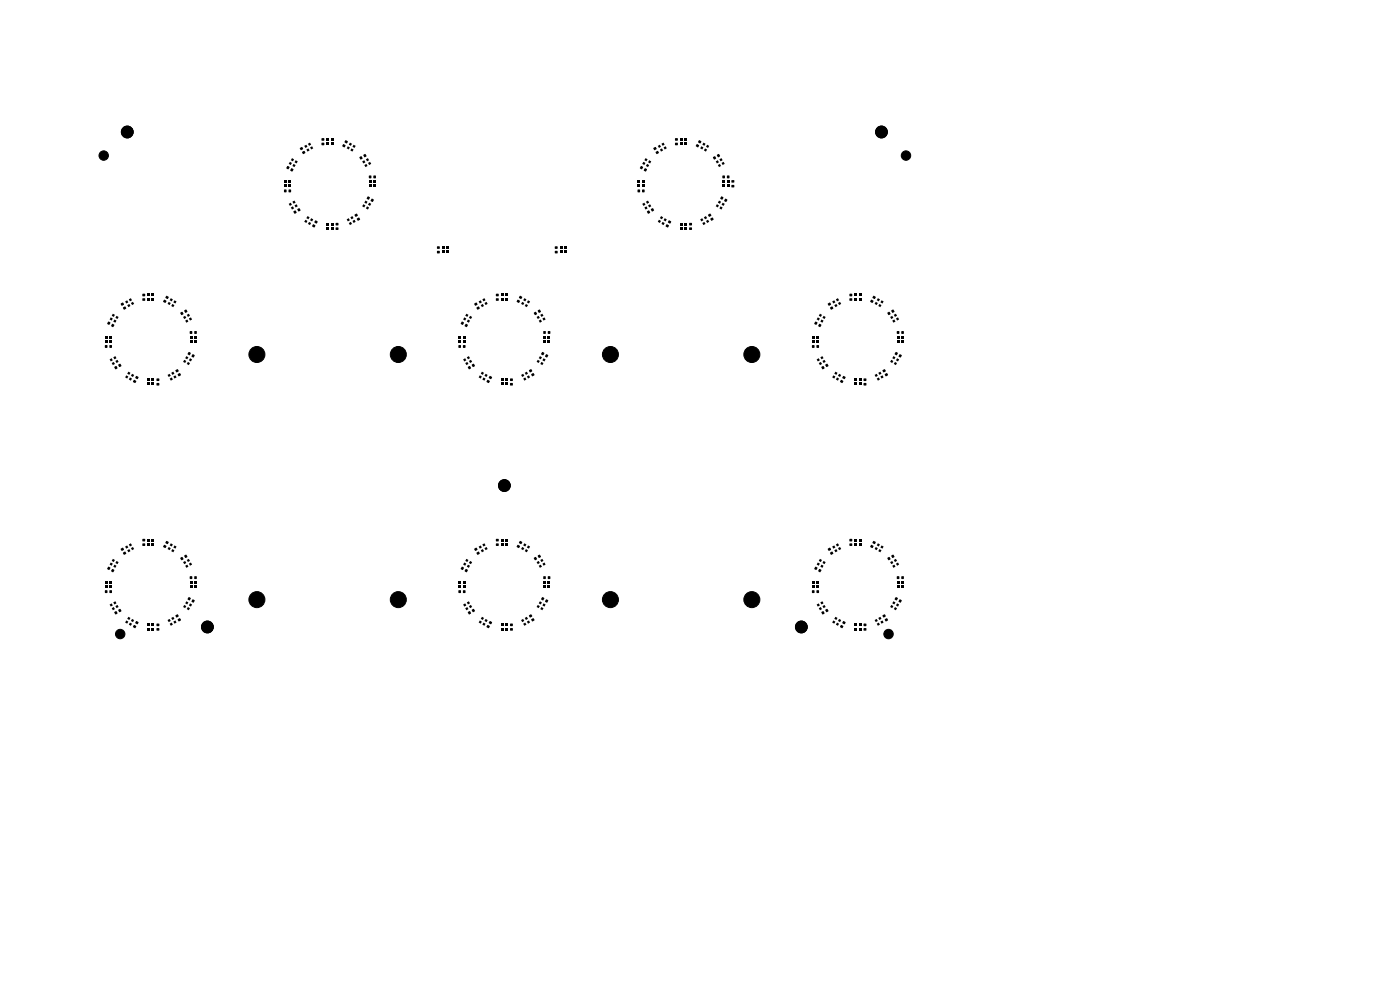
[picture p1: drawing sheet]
<svg xmlns="http://www.w3.org/2000/svg" width="297mm" height="210mm" viewBox="0 0 297 210" stroke-linecap="round" stroke-linejoin="round" font-family="sans-serif">
<g fill="#000" stroke="#000" stroke-width=".21">
<circle cx="22" cy="33" r="1"/>
<circle cx="27" cy="28" r="1.25"/>
<circle cx="187" cy="28" r="1.25"/>
<circle cx="192.2" cy="33" r="1"/>
<circle cx="54.5" cy="75.2" r=".85"/>
<circle cx="54.5" cy="75.2" r="1.7"/>
<circle cx="84.5" cy="75.2" r="1.7"/>
<circle cx="84.5" cy="75.2" r=".85"/>
<circle cx="129.5" cy="75.2" r=".85"/>
<circle cx="129.5" cy="75.2" r="1.7"/>
<circle cx="159.5" cy="75.2" r=".85"/>
<circle cx="159.5" cy="75.2" r="1.7"/>
<circle cx="107" cy="103" r="1.25"/>
<circle cx="25.5" cy="134.5" r="1"/>
<circle cx="44" cy="133" r="1.25"/>
<circle cx="54.5" cy="127.2" r=".85"/>
<circle cx="54.5" cy="127.2" r="1.7"/>
<circle cx="84.5" cy="127.2" r="1.7"/>
<circle cx="84.5" cy="127.2" r=".85"/>
<circle cx="129.5" cy="127.2" r=".85"/>
<circle cx="129.5" cy="127.2" r="1.7"/>
<circle cx="159.5" cy="127.2" r=".85"/>
<circle cx="159.5" cy="127.2" r="1.7"/>
<circle cx="170" cy="133" r="1.25"/>
<circle cx="188.5" cy="134.5" r="1"/>
</g>
<g fill="#000">
<path d="M60.3 38.3h.5v.5h-.5zM60.3 39.2h.5v.5h-.5zM61 35.2l.4 .2-.2 .5-.5-.2zM61.2 39.2h.5v.5h-.5zM61.2 38.3h.5v.5h-.5zM61.5 34.3l.4 .3-.2 .4-.5-.2zM61.9 33.5l.5 .3-.3 .4-.4-.2zM61.8 35.7l.5 .2-.3 .5-.4-.2zM62.3 34.8l.4 .2-.2 .5-.5-.3zM62.7 34l.5 .2-.3 .5-.4-.3zM63.6 31.4l.5-.2 .2 .4-.5 .3zM64.1 32.2l.4-.2 .3 .4-.5 .3z"/>
<path d="M64.5 30.9l.5-.2 .2 .4-.4 .3zM65 31.7l.4-.2 .3 .4-.5 .3zM65.3 30.5l.5-.3 .2 .5-.4 .2zM65.8 31.3l.4-.3 .3 .5-.5 .2zM68.2 29.3h.6v.5h-.6zM68.2 30.3h.6v.5h-.6zM69.3 29.3h.5v.5h-.5zM69.3 30.2h.5v.5h-.5zM70.2 29.3h.5v.5h-.5zM70.2 30.2h.5v.5h-.5zM72.8 30.6l.5 .2-.2 .5-.5-.3zM73.3 29.8l.5 .2-.2 .4-.5-.2z"/>
<path d="M73.8 31l.4 .3-.2 .4-.5-.2zM74.2 30.2l.5 .3-.3 .4-.4-.2zM74.6 31.5l.4 .2-.2 .5-.5-.3zM75 30.7l.5 .2-.3 .5-.4-.3zM76.3 33.3l.4-.2 .2 .5-.4 .2zM76.8 34.2l.5-.2 .2 .4-.4 .3zM77.3 35l.4-.2 .3 .4-.5 .3zM77.1 32.8l.4-.1 .3 .4-.5 .3zM77.6 33.8l.5-.3 .2 .5-.4 .2zM78.1 34.6l.4-.3 .3 .5-.5 .2zM78.3 37.3h.5v.5h-.5zM78.3 38.3h.5v.5h-.5z"/>
<path d="M78.3 39.2h.5v.5h-.5zM79.2 39.2h.5v.5h-.5zM79.2 38.3h.5v.5h-.5zM79.2 37.3h.5v.5h-.5zM135.3 38.3h.5v.5h-.5zM135.3 39.2h.5v.5h-.5zM136 35.2l.4 .2-.2 .5-.5-.2zM136.2 39.2h.5v.5h-.5zM136.2 38.3h.5v.5h-.5zM136.5 34.3l.4 .3-.2 .4-.5-.2zM136.9 33.5l.5 .3-.3 .4-.4-.2zM136.8 35.7l.5 .2-.3 .5-.4-.2z"/>
<path d="M137.3 34.8l.4 .2-.2 .5-.5-.3zM137.7 34l.5 .2-.3 .5-.4-.3zM138.6 31.4l.5-.2 .2 .4-.5 .3zM139.1 32.2l.4-.2 .3 .4-.5 .3zM139.5 30.9l.5-.2 .2 .4-.4 .3zM140 31.7l.4-.2 .3 .4-.5 .3zM140.3 30.5l.5-.3 .2 .5-.4 .2zM140.8 31.3l.4-.3 .3 .5-.5 .2zM143.2 29.3h.6v.5h-.6zM143.2 30.3h.6v.5h-.6zM144.3 29.3h.5v.5h-.5zM144.3 30.2h.5v.5h-.5z"/>
<path d="M145.2 29.3h.5v.5h-.5zM145.2 30.2h.5v.5h-.5zM147.8 30.6l.5 .2-.2 .5-.5-.3zM148.3 29.8l.5 .2-.2 .4-.5-.2zM148.8 31l.4 .3-.2 .4-.5-.2zM149.2 30.2l.5 .3-.3 .4-.4-.2zM149.6 31.5l.4 .2-.2 .5-.5-.3zM150 30.7l.5 .2-.3 .5-.4-.3zM151.3 33.3l.4-.2 .2 .5-.4 .2zM151.8 34.2l.5-.2 .2 .4-.4 .3zM152.3 35l.4-.2 .3 .4-.5 .3zM152.1 32.8l.4-.1 .3 .4-.5 .3z"/>
<path d="M152.6 33.8l.5-.3 .2 .5-.4 .2zM153.1 34.6l.4-.3 .3 .5-.5 .2zM153.3 38.3h.5v.5h-.5zM153.3 39.2h.5v.5h-.5zM153.3 37.3h.5v.5h-.5zM154.2 39.2h.5v.5h-.5zM154.2 38.3h.5v.5h-.5zM154.2 37.3h.5v.5h-.5zM155.2 38.2h.6v.5h-.6zM155.2 39.3h.6v.4h-.6zM60.3 40.2h.5v.6h-.5zM61.2 40.2h.5v.6h-.5z"/>
<path d="M61.2 43.2l.5-.2 .2 .4-.4 .3zM61.7 44l.4-.2 .3 .4-.5 .3zM62.3 44.8l.4-.2 .2 .5-.4 .2zM62 42.8l.5-.3 .2 .5-.4 .2zM62.5 43.6l.4-.3 .3 .5-.5 .2zM63.1 44.3l.4-.1 .3 .4-.5 .3zM64.8 46.6l.4 .3-.2 .4-.5-.2zM65.2 45.8l.5 .3-.3 .4-.4-.2zM65.6 47.1l.4 .2-.2 .5-.5-.3zM66 46.3l.5 .2-.3 .5-.4-.3zM66.4 47.6l.5 .2-.2 .5-.5-.3zM66.9 46.8l.5 .2-.2 .4-.5-.2z"/>
<path d="M69.3 48.2h.5v.5h-.5zM69.3 47.3h.5v.5h-.5zM70.2 48.2h.5v.5h-.5zM70.2 47.3h.5v.5h-.5zM71.2 48.3h.6v.4h-.6zM71.2 47.3h.6v.5h-.6zM73.5 46.5l.5-.2 .2 .4-.4 .3zM74 47.3l.4-.2 .3 .4-.5 .3zM74.3 46.1l.5-.3 .2 .5-.4 .2zM74.8 46.9l.4-.3 .3 .5-.5 .2zM75.2 45.5l.5-.2 .2 .4-.5 .3zM75.7 46.4l.5-.3 .2 .5-.5 .2z"/>
<path d="M77.1 43.3l.4 .3-.2 .4-.5-.2zM77.5 42.5l.5 .3-.3 .4-.4-.2zM78 41.7l.5 .2-.3 .5-.4-.3zM77.9 43.8l.4 .2-.2 .5-.5-.3zM78.3 43l.5 .2-.3 .5-.4-.3zM78.8 42.2l.5 .2-.3 .4-.4-.2zM92.7 52.3h.6v.5h-.6zM92.7 53.2h.6v.5h-.6zM93.8 52.3h.5v.5h-.5zM93.8 53.2h.5v.5h-.5zM94.7 53.2h.5v.5h-.5zM94.7 52.3h.5v.5h-.5z"/>
<path d="M117.7 53.2h.6v.5h-.6zM117.7 52.3h.6v.5h-.6zM118.8 52.3h.5v.5h-.5zM118.8 53.2h.5v.5h-.5zM119.7 53.2h.5v.5h-.5zM119.7 52.3h.5v.5h-.5zM135.3 40.2h.5v.6h-.5zM136.2 40.2h.5v.6h-.5zM136.2 43.2l.5-.2 .2 .4-.4 .3zM136.7 44l.4-.2 .3 .4-.5 .3zM137.3 44.8l.4-.2 .2 .5-.4 .2zM137 42.8l.5-.3 .2 .5-.4 .2z"/>
<path d="M137.5 43.6l.4-.3 .3 .5-.5 .2zM138.1 44.3l.4-.1 .3 .4-.5 .3zM139.8 46.6l.4 .3-.2 .4-.5-.2zM140.2 45.8l.5 .3-.3 .4-.4-.2zM140.6 47.1l.4 .2-.2 .5-.5-.3zM141 46.3l.5 .2-.3 .5-.4-.3zM141.4 47.6l.5 .2-.2 .5-.5-.3zM141.9 46.8l.5 .2-.2 .4-.5-.2zM144.3 48.2h.5v.5h-.5zM144.3 47.3h.5v.5h-.5zM145.2 48.2h.5v.5h-.5zM145.2 47.3h.5v.5h-.5z"/>
<path d="M146.2 48.3h.6v.4h-.6zM146.2 47.3h.6v.5h-.6zM148.5 46.5l.5-.2 .2 .4-.4 .3zM149 47.3l.4-.2 .3 .4-.5 .3zM149.3 46.1l.5-.3 .2 .5-.4 .2zM149.8 46.9l.4-.3 .3 .5-.5 .2zM150.2 45.5l.5-.2 .2 .4-.5 .3zM150.7 46.4l.5-.3 .2 .5-.5 .2zM152.1 43.3l.4 .3-.2 .4-.5-.2zM152.5 42.5l.5 .3-.3 .4-.4-.2zM153 41.7l.5 .2-.3 .5-.4-.3zM152.9 43.8l.4 .2-.2 .5-.5-.3z"/>
<path d="M153.3 43l.5 .2-.3 .5-.4-.3zM153.8 42.2l.5 .2-.3 .4-.4-.2zM22.3 73.2h.5v.6h-.5zM22.3 71.3h.5v.5h-.5zM22.3 72.2h.5v.5h-.5zM23 68.2l.4 .2-.2 .5-.5-.2zM23.2 73.2h.5v.6h-.5zM23.2 72.2h.5v.5h-.5zM23.2 71.3h.5v.5h-.5zM23.5 67.3l.4 .3-.2 .4-.5-.2zM23.2 76.2l.5-.2 .2 .4-.4 .3zM23.9 66.5l.5 .3-.3 .4-.4-.2z"/>
<path d="M23.8 68.7l.5 .2-.3 .5-.4-.2zM23.7 77l.4-.2 .3 .4-.5 .3zM24.3 67.8l.4 .2-.2 .5-.5-.3zM24.3 77.8l.4-.2 .2 .5-.4 .2zM24 75.8l.5-.3 .2 .5-.4 .2zM24.7 67l.5 .2-.3 .5-.4-.3zM24.5 76.6l.4-.3 .3 .5-.5 .2zM25.1 77.3l.4-.1 .3 .4-.5 .3zM25.6 64.4l.5-.2 .2 .4-.5 .3zM26.1 65.2l.4-.2 .3 .4-.5 .3zM26.5 63.9l.5-.2 .2 .4-.4 .3zM27 64.7l.4-.2 .3 .4-.5 .3z"/>
<path d="M27.3 63.5l.5-.3 .2 .5-.4 .2zM27.2 78.8l.5 .3-.3 .4-.4-.2zM27.8 64.3l.4-.3 .3 .5-.5 .2zM28 79.3l.5 .2-.3 .5-.4-.3zM30.2 62.3h.6v.5h-.6zM30.2 63.3h.6v.5h-.6zM31.3 62.3h.5v.5h-.5zM31.3 63.2h.5v.5h-.5zM32.2 62.3h.5v.5h-.5zM32.2 63.2h.5v.5h-.5zM34.8 63.6l.5 .2-.2 .5-.5-.3zM35.3 62.8l.5 .2-.2 .4-.5-.2z"/>
<path d="M35.8 64l.4 .3-.2 .4-.5-.2zM35.5 79.5l.5-.2 .2 .4-.4 .3zM36.2 63.2l.5 .3-.3 .4-.4-.2zM36.6 64.5l.4 .2-.2 .5-.5-.3zM36.3 79.1l.5-.3 .2 .5-.4 .2zM37 63.7l.5 .2-.3 .5-.4-.3zM37.2 78.5l.5-.2 .2 .4-.5 .3zM37.7 79.4l.5-.3 .2 .5-.5 .2zM38.3 66.3l.4-.2 .2 .5-.4 .2zM38.8 67.2l.5-.2 .2 .4-.4 .3zM39.1 76.3l.4 .3-.2 .4-.5-.2zM39.3 68l.4-.2 .3 .4-.5 .3z"/>
<path d="M39.1 65.8l.4-.1 .3 .4-.5 .3zM39.5 75.5l.5 .3-.3 .4-.4-.2zM39.6 66.8l.5-.3 .2 .5-.4 .2zM40 74.7l.5 .2-.3 .5-.4-.3zM39.9 76.8l.4 .2-.2 .5-.5-.3zM40.1 67.6l.4-.3 .3 .5-.5 .2zM40.3 76l.5 .2-.3 .5-.4-.3zM40.3 71.3h.5v.5h-.5zM40.3 72.2h.5v.5h-.5zM40.3 70.3h.5v.5h-.5zM40.8 75.2l.5 .2-.3 .4-.4-.2zM41.2 72.2h.5v.5h-.5z"/>
<path d="M41.2 71.3h.5v.5h-.5zM41.2 70.3h.5v.5h-.5zM97.3 73.2h.5v.6h-.5zM97.3 71.3h.5v.5h-.5zM97.3 72.2h.5v.5h-.5zM98 68.2l.4 .2-.2 .5-.5-.2zM98.2 73.2h.5v.6h-.5zM98.2 72.2h.5v.5h-.5zM98.2 71.3h.5v.5h-.5zM98.5 67.3l.4 .3-.2 .4-.5-.2zM98.2 76.2l.5-.2 .2 .4-.4 .3zM98.9 66.5l.5 .3-.3 .4-.4-.2z"/>
<path d="M98.8 68.7l.5 .2-.3 .5-.4-.2zM98.7 77l.4-.2 .3 .4-.5 .3zM99.3 67.8l.4 .2-.2 .5-.5-.3zM99.3 77.8l.4-.2 .2 .5-.4 .2zM99 75.8l.5-.3 .2 .5-.4 .2zM99.7 67l.5 .2-.3 .5-.4-.3zM99.5 76.6l.4-.3 .3 .5-.5 .2zM100.1 77.3l.4-.1 .3 .4-.5 .3zM100.6 64.4l.5-.2 .2 .4-.5 .3zM101.1 65.2l.4-.2 .3 .4-.5 .3zM101.5 63.9l.5-.2 .2 .4-.4 .3zM102 64.7l.4-.2 .3 .4-.5 .3z"/>
<path d="M102.3 63.5l.5-.3 .2 .5-.4 .2zM102.2 78.8l.5 .3-.3 .4-.4-.2zM102.8 64.3l.4-.3 .3 .5-.5 .2zM103 79.3l.5 .2-.3 .5-.4-.3zM105.2 62.3h.6v.5h-.6zM105.2 63.3h.6v.5h-.6zM106.3 62.3h.5v.5h-.5zM106.3 63.2h.5v.5h-.5zM107.2 62.3h.5v.5h-.5zM107.2 63.2h.5v.5h-.5zM109.8 63.6l.5 .2-.2 .5-.5-.3zM110.3 62.8l.5 .2-.2 .4-.5-.2z"/>
<path d="M110.8 64l.4 .3-.2 .4-.5-.2zM110.5 79.5l.5-.2 .2 .4-.4 .3zM111.2 63.2l.5 .3-.3 .4-.4-.2zM111.6 64.5l.4 .2-.2 .5-.5-.3zM111.3 79.1l.5-.3 .2 .5-.4 .2zM112 63.7l.5 .2-.3 .5-.4-.3zM112.2 78.5l.5-.2 .2 .4-.5 .3zM112.7 79.4l.5-.3 .2 .5-.5 .2zM113.3 66.3l.4-.2 .2 .5-.4 .2zM113.8 67.2l.5-.2 .2 .4-.4 .3zM114.1 76.3l.4 .3-.2 .4-.5-.2zM114.3 68l.4-.2 .3 .4-.5 .3z"/>
<path d="M114.1 65.8l.4-.1 .3 .4-.5 .3zM114.5 75.5l.5 .3-.3 .4-.4-.2zM114.6 66.8l.5-.3 .2 .5-.4 .2zM115 74.7l.5 .2-.3 .5-.4-.3zM114.9 76.8l.4 .2-.2 .5-.5-.3zM115.1 67.6l.4-.3 .3 .5-.5 .2zM115.3 76l.5 .2-.3 .5-.4-.3zM115.3 70.3h.5v.5h-.5zM115.3 71.3h.5v.5h-.5zM115.3 72.2h.5v.5h-.5zM115.8 75.2l.5 .2-.3 .4-.4-.2zM116.2 72.2h.5v.5h-.5z"/>
<path d="M116.2 71.3h.5v.5h-.5zM116.2 70.3h.5v.5h-.5zM172.3 73.2h.5v.6h-.5zM172.3 71.3h.5v.5h-.5zM172.3 72.2h.5v.5h-.5zM173 68.2l.4 .2-.2 .5-.5-.2zM173.2 73.2h.5v.6h-.5zM173.2 72.2h.5v.5h-.5zM173.2 71.3h.5v.5h-.5zM173.5 67.3l.4 .3-.2 .4-.5-.2zM173.2 76.2l.5-.2 .2 .4-.4 .3zM173.9 66.5l.5 .3-.3 .4-.4-.2z"/>
<path d="M173.8 68.7l.5 .2-.3 .5-.4-.2zM173.7 77l.4-.2 .3 .4-.5 .3zM174.3 67.8l.4 .2-.2 .5-.5-.3zM174.3 77.8l.4-.2 .2 .5-.4 .2zM174 75.8l.5-.3 .2 .5-.4 .2zM174.7 67l.5 .2-.3 .5-.4-.3zM174.5 76.6l.4-.3 .3 .5-.5 .2zM175.1 77.3l.4-.1 .3 .4-.5 .3zM175.6 64.4l.5-.2 .2 .4-.5 .3zM176.1 65.2l.4-.2 .3 .4-.5 .3zM176.5 63.9l.5-.2 .2 .4-.4 .3zM177 64.7l.4-.2 .3 .4-.5 .3z"/>
<path d="M177.3 63.5l.5-.3 .2 .5-.4 .2zM177.2 78.8l.5 .3-.3 .4-.4-.2zM177.8 64.3l.4-.3 .3 .5-.5 .2zM178 79.3l.5 .2-.3 .5-.4-.3zM180.2 62.3h.6v.5h-.6zM180.2 63.3h.6v.5h-.6zM181.3 62.3h.5v.5h-.5zM181.3 63.2h.5v.5h-.5zM182.2 62.3h.5v.5h-.5zM182.2 63.2h.5v.5h-.5zM184.8 63.6l.5 .2-.2 .5-.5-.3zM185.3 62.8l.5 .2-.2 .4-.5-.2z"/>
<path d="M185.8 64l.4 .3-.2 .4-.5-.2zM185.5 79.5l.5-.2 .2 .4-.4 .3zM186.2 63.2l.5 .3-.3 .4-.4-.2zM186.6 64.5l.4 .2-.2 .5-.5-.3zM186.3 79.1l.5-.3 .2 .5-.4 .2zM187 63.7l.5 .2-.3 .5-.4-.3zM187.2 78.5l.5-.2 .2 .4-.5 .3zM187.7 79.4l.5-.3 .2 .5-.5 .2zM188.3 66.3l.4-.2 .2 .5-.4 .2zM188.8 67.2l.5-.2 .2 .4-.4 .3zM189.1 76.3l.4 .3-.2 .4-.5-.2zM189.3 68l.4-.2 .3 .4-.5 .3z"/>
<path d="M189.1 65.8l.4-.1 .3 .4-.5 .3zM189.5 75.5l.5 .3-.3 .4-.4-.2zM189.6 66.8l.5-.3 .2 .5-.4 .2zM190 74.7l.5 .2-.3 .5-.4-.3zM189.9 76.8l.4 .2-.2 .5-.5-.3zM190.1 67.6l.4-.3 .3 .5-.5 .2zM190.3 76l.5 .2-.3 .5-.4-.3zM190.3 70.3h.5v.5h-.5zM190.3 71.3h.5v.5h-.5zM190.3 72.2h.5v.5h-.5zM190.8 75.2l.5 .2-.3 .4-.4-.2zM191.2 72.2h.5v.5h-.5z"/>
<path d="M191.2 71.3h.5v.5h-.5zM191.2 70.3h.5v.5h-.5zM26.8 79.6l.4 .3-.2 .4-.5-.2zM27.6 80.1l.4 .2-.2 .5-.5-.3zM28.4 80.6l.5 .2-.2 .5-.5-.3zM28.9 79.8l.5 .2-.2 .4-.5-.2zM31.3 81.2h.5v.5h-.5zM31.3 80.3h.5v.5h-.5zM32.2 81.2h.5v.5h-.5zM32.2 80.3h.5v.5h-.5zM33.2 81.3h.6v.4h-.6zM33.2 80.3h.6v.5h-.6z"/>
<path d="M36 80.3l.4-.2 .3 .4-.5 .3zM36.8 79.9l.4-.3 .3 .5-.5 .2zM101.8 79.6l.4 .3-.2 .4-.5-.2zM102.6 80.1l.4 .2-.2 .5-.5-.3zM103.4 80.6l.5 .2-.2 .5-.5-.3zM103.9 79.8l.5 .2-.2 .4-.5-.2zM106.3 81.2h.5v.5h-.5zM106.3 80.3h.5v.5h-.5zM107.2 81.2h.5v.5h-.5zM107.2 80.3h.5v.5h-.5zM108.2 81.3h.6v.4h-.6zM108.2 80.3h.6v.5h-.6z"/>
<path d="M111 80.3l.4-.2 .3 .4-.5 .3zM111.8 79.9l.4-.3 .3 .5-.5 .2zM176.8 79.6l.4 .3-.2 .4-.5-.2zM177.6 80.1l.4 .2-.2 .5-.5-.3zM178.4 80.6l.5 .2-.2 .5-.5-.3zM178.9 79.8l.5 .2-.2 .4-.5-.2zM181.3 81.2h.5v.5h-.5zM181.3 80.3h.5v.5h-.5zM182.2 81.2h.5v.5h-.5zM182.2 80.3h.5v.5h-.5zM183.2 81.3h.6v.4h-.6zM183.2 80.3h.6v.5h-.6z"/>
<path d="M186 80.3l.4-.2 .3 .4-.5 .3zM186.8 79.9l.4-.3 .3 .5-.5 .2zM23.5 119.3l.4 .3-.2 .4-.5-.2zM23.9 118.5l.5 .3-.3 .4-.4-.2zM24.7 119l.5 .2-.3 .5-.4-.3zM25.6 116.4l.5-.2 .2 .4-.5 .3zM26.1 117.2l.4-.2 .3 .4-.5 .3zM26.5 115.9l.5-.2 .2 .4-.4 .3zM27 116.7l.4-.2 .3 .4-.5 .3zM27.3 115.5l.5-.3 .2 .5-.4 .2zM27.8 116.3l.4-.3 .3 .5-.5 .2zM30.2 114.3h.6v.5h-.6z"/>
<path d="M30.2 115.3h.6v.5h-.6zM31.3 114.3h.5v.5h-.5zM31.3 115.2h.5v.5h-.5zM32.2 114.3h.5v.5h-.5zM32.2 115.2h.5v.5h-.5zM34.8 115.6l.5 .2-.2 .5-.5-.3zM35.3 114.8l.5 .2-.2 .4-.5-.2zM35.8 116l.4 .3-.2 .4-.5-.2zM36.2 115.2l.5 .3-.3 .4-.4-.2zM36.6 116.5l.4 .2-.2 .5-.5-.3zM37 115.7l.5 .2-.3 .5-.4-.3zM38.3 118.3l.4-.2 .2 .5-.4 .2z"/>
<path d="M38.8 119.2l.5-.2 .2 .4-.4 .3zM39.3 120l.4-.2 .3 .4-.5 .3zM39.1 117.8l.4-.1 .3 .4-.5 .3zM39.6 118.8l.5-.3 .2 .5-.4 .2zM40.1 119.6l.4-.3 .3 .5-.5 .2zM98.5 119.3l.4 .3-.2 .4-.5-.2zM98.9 118.5l.5 .3-.3 .4-.4-.2zM99.7 119l.5 .2-.3 .5-.4-.3zM100.6 116.4l.5-.2 .2 .4-.5 .3zM101.1 117.2l.4-.2 .3 .4-.5 .3zM101.5 115.9l.5-.2 .2 .4-.4 .3zM102 116.7l.4-.2 .3 .4-.5 .3z"/>
<path d="M102.3 115.5l.5-.3 .2 .5-.4 .2zM102.8 116.3l.4-.3 .3 .5-.5 .2zM105.2 114.3h.6v.5h-.6zM105.2 115.3h.6v.5h-.6zM106.3 114.3h.5v.5h-.5zM106.3 115.2h.5v.5h-.5zM107.2 114.3h.5v.5h-.5zM107.2 115.2h.5v.5h-.5zM109.8 115.6l.5 .2-.2 .5-.5-.3zM110.3 114.8l.5 .2-.2 .4-.5-.2zM110.8 116l.4 .3-.2 .4-.5-.2zM111.2 115.2l.5 .3-.3 .4-.4-.2z"/>
<path d="M111.6 116.5l.4 .2-.2 .5-.5-.3zM112 115.7l.5 .2-.3 .5-.4-.3zM113.3 118.3l.4-.2 .2 .5-.4 .2zM113.8 119.2l.5-.2 .2 .4-.4 .3zM114.3 120l.4-.2 .3 .4-.5 .3zM114.1 117.8l.4-.1 .3 .4-.5 .3zM114.6 118.8l.5-.3 .2 .5-.4 .2zM115.1 119.6l.4-.3 .3 .5-.5 .2zM173.5 119.3l.4 .3-.2 .4-.5-.2zM173.9 118.5l.5 .3-.3 .4-.4-.2zM174.7 119l.5 .2-.3 .5-.4-.3zM175.6 116.4l.5-.2 .2 .4-.5 .3z"/>
<path d="M176.1 117.2l.4-.2 .3 .4-.5 .3zM176.5 115.9l.5-.2 .2 .4-.4 .3zM177 116.7l.4-.2 .3 .4-.5 .3zM177.3 115.5l.5-.3 .2 .5-.4 .2zM177.8 116.3l.4-.3 .3 .5-.5 .2zM180.2 114.3h.6v.5h-.6zM180.2 115.3h.6v.5h-.6zM181.3 114.3h.5v.5h-.5zM181.3 115.2h.5v.5h-.5zM182.2 114.3h.5v.5h-.5zM182.2 115.2h.5v.5h-.5zM184.8 115.6l.5 .2-.2 .5-.5-.3z"/>
<path d="M185.3 114.8l.5 .2-.2 .4-.5-.2zM185.8 116l.4 .3-.2 .4-.5-.2zM186.2 115.2l.5 .3-.3 .4-.4-.2zM186.6 116.5l.4 .2-.2 .5-.5-.3zM187 115.7l.5 .2-.3 .5-.4-.3zM188.3 118.3l.4-.2 .2 .5-.4 .2zM188.8 119.2l.5-.2 .2 .4-.4 .3zM189.3 120l.4-.2 .3 .4-.5 .3zM189.1 117.8l.4-.1 .3 .4-.5 .3zM189.6 118.8l.5-.3 .2 .5-.4 .2zM190.1 119.6l.4-.3 .3 .5-.5 .2zM22.3 125.2h.5v.6h-.5z"/>
<path d="M22.3 123.3h.5v.5h-.5zM22.3 124.2h.5v.5h-.5zM23 120.2l.4 .2-.2 .5-.5-.2zM23.2 124.2h.5v.5h-.5zM23.2 123.3h.5v.5h-.5zM23.2 125.2h.5v.6h-.5zM23.2 128.2l.5-.2 .2 .4-.4 .3zM23.8 120.7l.5 .2-.3 .5-.4-.2zM23.7 129l.4-.2 .3 .4-.5 .3zM24.3 119.8l.4 .2-.2 .5-.5-.3zM24.3 129.8l.4-.2 .2 .5-.4 .2zM24 127.8l.5-.3 .2 .5-.4 .2z"/>
<path d="M24.5 128.6l.4-.3 .3 .5-.5 .2zM25.1 129.3l.4-.1 .3 .4-.5 .3zM26.8 131.6l.4 .3-.2 .4-.5-.2zM27.2 130.8l.5 .3-.3 .4-.4-.2zM27.6 132.1l.4 .2-.2 .5-.5-.3zM28 131.3l.5 .2-.3 .5-.4-.3zM28.4 132.6l.5 .2-.2 .5-.5-.3zM28.9 131.8l.5 .2-.2 .4-.5-.2zM31.3 133.2h.5v.5h-.5zM31.3 132.3h.5v.5h-.5zM32.2 133.2h.5v.5h-.5zM32.2 132.3h.5v.5h-.5z"/>
<path d="M33.2 133.3h.6v.4h-.6zM33.2 132.3h.6v.5h-.6zM35.5 131.5l.5-.2 .2 .4-.4 .3zM36 132.3l.4-.2 .3 .4-.5 .3zM36.3 131.1l.5-.3 .2 .5-.4 .2zM36.8 131.9l.4-.3 .3 .5-.5 .2zM37.2 130.5l.5-.2 .2 .4-.5 .3zM37.7 131.4l.5-.3 .2 .5-.5 .2zM39.1 128.3l.4 .3-.2 .4-.5-.2zM39.5 127.5l.5 .3-.3 .4-.4-.2zM40 126.7l.5 .2-.3 .5-.4-.3zM39.9 128.8l.4 .2-.2 .5-.5-.3z"/>
<path d="M40.3 128l.5 .2-.3 .5-.4-.3zM40.3 123.3h.5v.5h-.5zM40.3 124.2h.5v.5h-.5zM40.3 122.3h.5v.5h-.5zM40.8 127.2l.5 .2-.3 .4-.4-.2zM41.2 124.2h.5v.5h-.5zM41.2 123.3h.5v.5h-.5zM41.2 122.3h.5v.5h-.5zM97.3 125.2h.5v.6h-.5zM97.3 123.3h.5v.5h-.5zM97.3 124.2h.5v.5h-.5zM98 120.2l.4 .2-.2 .5-.5-.2z"/>
<path d="M98.2 125.2h.5v.6h-.5zM98.2 124.2h.5v.5h-.5zM98.2 123.3h.5v.5h-.5zM98.2 128.2l.5-.2 .2 .4-.4 .3zM98.8 120.7l.5 .2-.3 .5-.4-.2zM98.7 129l.4-.2 .3 .4-.5 .3zM99.3 119.8l.4 .2-.2 .5-.5-.3zM99.3 129.8l.4-.2 .2 .5-.4 .2zM99 127.8l.5-.3 .2 .5-.4 .2zM99.5 128.6l.4-.3 .3 .5-.5 .2zM100.1 129.3l.4-.1 .3 .4-.5 .3zM101.8 131.6l.4 .3-.2 .4-.5-.2z"/>
<path d="M102.2 130.8l.5 .3-.3 .4-.4-.2zM102.6 132.1l.4 .2-.2 .5-.5-.3zM103 131.3l.5 .2-.3 .5-.4-.3zM103.4 132.6l.5 .2-.2 .5-.5-.3zM103.9 131.8l.5 .2-.2 .4-.5-.2zM106.3 133.2h.5v.5h-.5zM106.3 132.3h.5v.5h-.5zM107.2 133.2h.5v.5h-.5zM107.2 132.3h.5v.5h-.5zM108.2 133.3h.6v.4h-.6zM108.2 132.3h.6v.5h-.6zM110.5 131.5l.5-.2 .2 .4-.4 .3z"/>
<path d="M111 132.3l.4-.2 .3 .4-.5 .3zM111.3 131.1l.5-.3 .2 .5-.4 .2zM111.8 131.9l.4-.3 .3 .5-.5 .2zM112.2 130.5l.5-.2 .2 .4-.5 .3zM112.7 131.4l.5-.3 .2 .5-.5 .2zM114.1 128.3l.4 .3-.2 .4-.5-.2zM114.5 127.5l.5 .3-.3 .4-.4-.2zM115 126.7l.5 .2-.3 .5-.4-.3zM114.9 128.8l.4 .2-.2 .5-.5-.3zM115.3 128l.5 .2-.3 .5-.4-.3zM115.3 123.3h.5v.5h-.5zM115.3 124.2h.5v.5h-.5z"/>
<path d="M115.3 122.3h.5v.5h-.5zM115.8 127.2l.5 .2-.3 .4-.4-.2zM116.2 124.2h.5v.5h-.5zM116.2 123.3h.5v.5h-.5zM116.2 122.3h.5v.5h-.5zM172.3 125.2h.5v.6h-.5zM172.3 123.3h.5v.5h-.5zM172.3 124.2h.5v.5h-.5zM173 120.2l.4 .2-.2 .5-.5-.2zM173.2 125.2h.5v.6h-.5zM173.2 124.2h.5v.5h-.5zM173.2 123.3h.5v.5h-.5z"/>
<path d="M173.2 128.2l.5-.2 .2 .4-.4 .3zM173.8 120.7l.5 .2-.3 .5-.4-.2zM173.7 129l.4-.2 .3 .4-.5 .3zM174.3 119.8l.4 .2-.2 .5-.5-.3zM174.3 129.8l.4-.2 .2 .5-.4 .2zM174 127.8l.5-.3 .2 .5-.4 .2zM174.5 128.6l.4-.3 .3 .5-.5 .2zM175.1 129.3l.4-.1 .3 .4-.5 .3zM176.8 131.6l.4 .3-.2 .4-.5-.2zM177.2 130.8l.5 .3-.3 .4-.4-.2zM177.6 132.1l.4 .2-.2 .5-.5-.3zM178 131.3l.5 .2-.3 .5-.4-.3z"/>
<path d="M178.4 132.6l.5 .2-.2 .5-.5-.3zM178.9 131.8l.5 .2-.2 .4-.5-.2zM181.3 133.2h.5v.5h-.5zM181.3 132.3h.5v.5h-.5zM182.2 133.2h.5v.5h-.5zM182.2 132.3h.5v.5h-.5zM183.2 133.3h.6v.4h-.6zM183.2 132.3h.6v.5h-.6zM185.5 131.5l.5-.2 .2 .4-.4 .3zM186 132.3l.4-.2 .3 .4-.5 .3zM186.3 131.1l.5-.3 .2 .5-.4 .2zM186.8 131.9l.4-.3 .3 .5-.5 .2z"/>
<path d="M187.2 130.5l.5-.2 .2 .4-.5 .3zM187.7 131.4l.5-.3 .2 .5-.5 .2zM189.1 128.3l.4 .3-.2 .4-.5-.2zM189.5 127.5l.5 .3-.3 .4-.4-.2zM190 126.7l.5 .2-.3 .5-.4-.3zM189.9 128.8l.4 .2-.2 .5-.5-.3zM190.3 128l.5 .2-.3 .5-.4-.3zM190.3 122.3h.5v.5h-.5zM190.3 123.3h.5v.5h-.5zM190.3 124.2h.5v.5h-.5zM190.8 127.2l.5 .2-.3 .4-.4-.2zM191.2 124.2h.5v.5h-.5z"/>
<path d="M191.2 123.3h.5v.5h-.5zM191.2 122.3h.5v.5h-.5z"/>
</g>
</svg>
